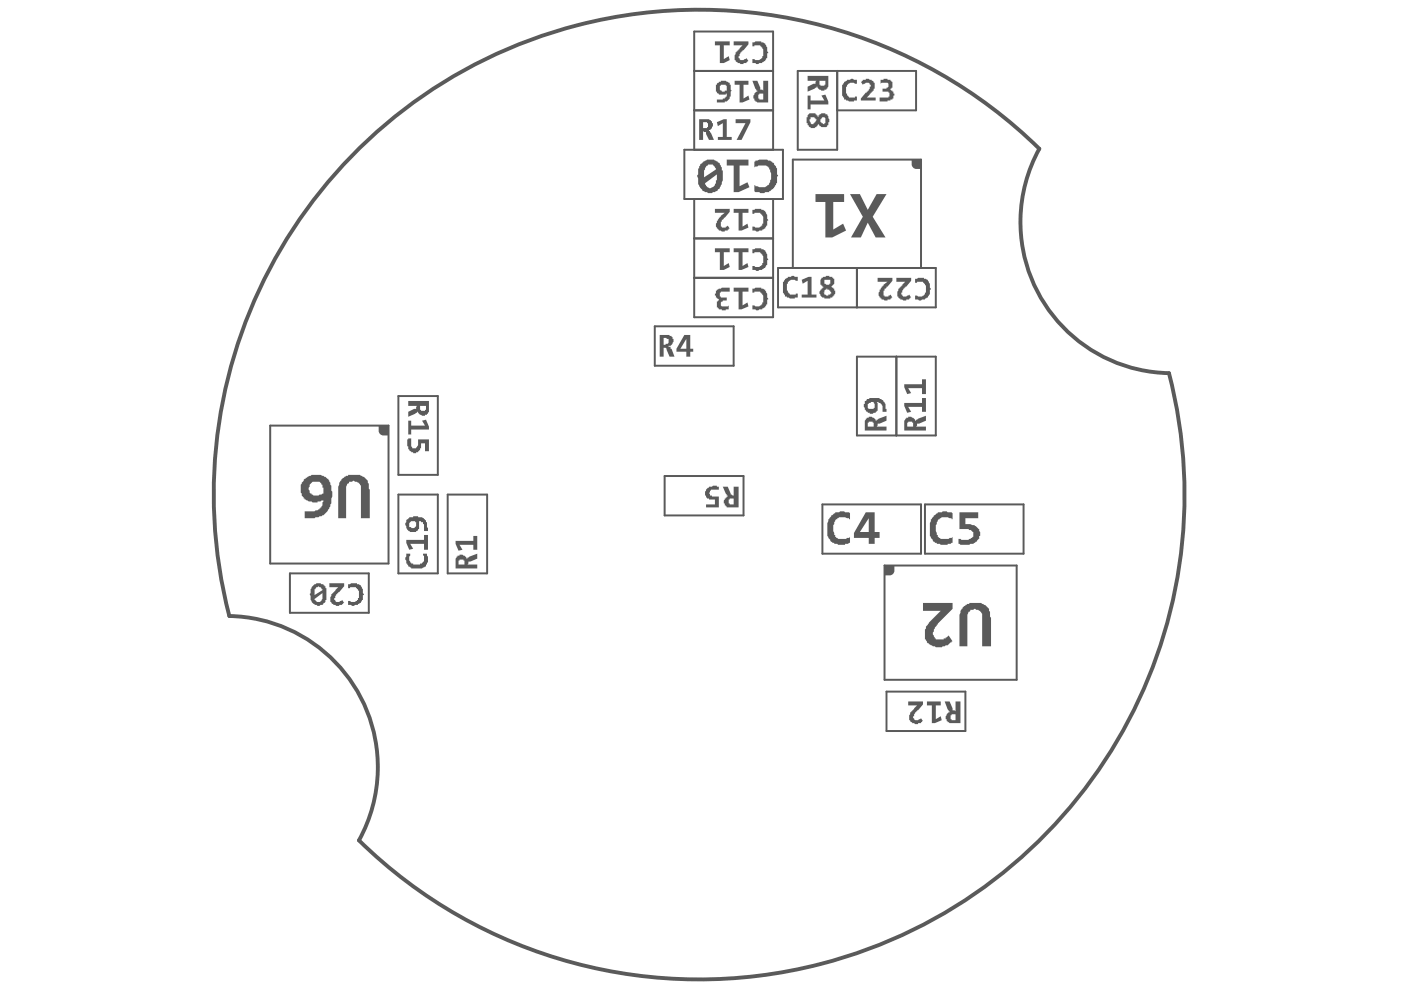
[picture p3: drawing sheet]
<svg xmlns="http://www.w3.org/2000/svg" width="297mm" height="210mm" viewBox="0 0 297 210" stroke-linecap="round" stroke-linejoin="round" font-family="sans-serif">
<g fill="#5a5a5a">
<path d="M80.3 90.2h2.1v2.1h-1.1a1 1 0 0 1-1-1z"/>
<path d="M187.5 119.9h2.1v1a1 1 0 0 1-1 1.1h-1.1z"/>
<path d="M193.3 33.7h2.1v2.1h-1.1a1 1 0 0 1-1-1z"/>
</g>
<g fill="none" stroke="#5a5a5a" stroke-width=".42">
<path d="M147.2 15h16.7M177.5 15v16.8h-8.4v-16.8h25.1v8.4h-16.7M145.1 31.8h20.9v10.4h-20.9zM147.2 23.4h16.7M147.2 31.8v-25.1h16.7v25.1M147.2 42.2v25.1h16.7v-25.1M147.2 50.6h16.7M147.2 58.9h16.7M165 56.8h33.4v8.4h-33.4zM168.1 56.8v-23h27.2v23M181.7 56.8v8.4M138.8 69.2h16.7v8.3h-16.7z"/>
<path d="M181.7 75.6h16.7v16.7h-16.7zM190 75.6v16.7M57.3 90.2h25.1v29.3h-25.1zM84.5 84h8.3v16.7h-8.3zM84.5 104.9h8.3v16.7h-8.3zM94.9 104.9h8.4v16.7h-8.4zM140.9 100.9h16.7v8.4h-16.7zM174.4 107h20.9v10.4h-20.9zM187.5 119.9h28.1v24.2h-28.1zM196.1 107h20.9v10.4h-20.9zM61.5 121.6h16.7v8.3h-16.7zM188 146.6h16.7v8.4h-16.7z"/>
</g>
<g fill="#5a5a5a">
<path d="M96.6 114.7h3.8v-1.1h.8v3h-.8v-1.1h-3l.7 1.1-.9 .2-.6-1.5z"/>
<path d="M72.1 101.9h.2v-.2l.5-.4h.2v-.2l.8-.2v-.2h1.3a2.16 2.16 0 0 1 1.8 .4l.5 .2a2.38 2.38 0 0 1 .8 1.9v.4l.2 .2v6.1h-1.9v-6.9l-.2-.4h-.2v-.2l-.8-.3-.2-.2-.5 .2h-.6l-.2 .5h-.2l-.2 .6v6.7h-1.7v-5.9a2.59 2.59 0 0 1 .4-1.9z"/>
<path d="M198 109.2l.8-.4v-.2h.9l.2-.2h.8l.2 .2h.9l.2 .2v1.3h-.2v-.2l-.9-.2h-1.2l-.9 .6-.2 .8-.2 .2v1.3l.2 .8h.2v.4h.2v.3l.5 .2h1.6l.9-.5v1.3l-.5 .2h-.6v.2h-1.4l-.3-.2h-.6v-.2h-.4v-.2l-.4-.2-.2-.4a2.38 2.38 0 0 1-.4-2.1v-.9a2.38 2.38 0 0 1 .8-1.8z"/>
<path d="M203.4 108.6h4v1.3h-2.7v1.2h1l.9 .2 .4 .2v.3h.2l.2 .4h.2v.2a1.36 1.36 0 0 1 0 1.4v.5h-.2v.2h-.2v.2l-.4 .2v.2l-.4 .2h-.7l-.2 .2h-1.9l-.4-.2v-1l1.1 .2a1.93 1.93 0 0 0 1.6-.4l.5-.3v-1l-.5-.2v-.2h-.4l-.2-.2h-1.9z"/>
<path d="M176.2 109.2l.9-.4v-.2h.8l.2-.2h.9l.2 .2h.8l.2 .2v1.3h-.2v-.2l-.8-.2h-1.3l-.8 .6-.2 .8-.2 .2v1.3l.2 .8h.2v.4h.2v.3l.4 .2h1.7l.8-.5v1.3l-.4 .2h-.6v.2h-1.5l-.2-.2h-.6v-.2h-.4v-.2h-.3l-.4-.6a2.38 2.38 0 0 1-.4-2.1v-.9a2.38 2.38 0 0 1 .8-1.8z"/>
<path d="M196.5 148.7h3v.9h-1.1v2.9l1.1-.6 .2 .8-1.5 .6h-.6v-3.7h-1.1z"/>
<path d="M192.6 148.7h3.1v.7l-1.1 1.2h-.2v.2l-.4 .2-.2 .9h-.2v.4h.2l.2 .4h.6l.7-.4 .4 .6-.4 .2v.2h-.7v.2l-1.2-.2v-.2l-.4-.2a1.68 1.68 0 0 1 0-1.7v-.2l.4-.2v-.2h.2v-.2h.2v-.2l.6-.6h-1.8z"/>
<path d="M203.8 129.1h.3v-.2l.4-.4h.2v-.2l.8-.3v-.2h1.3a2.16 2.16 0 0 1 1.9 .5l.4 .2a2.38 2.38 0 0 1 .8 1.8v.5l.2 .2v6h-1.9v-6.9l-.2-.4h-.2v-.2l-.8-.2-.2-.2-.4 .2h-.7v.2l-.4 .2-.2 .6v6.7h-1.7v-5.8a2.59 2.59 0 0 1 .4-1.9z"/>
<path d="M195.7 127.8h6.3v1.3l-3.2 3.1v.2h-.2v.2l-.6 .9v.4a.52 .52 0 0 0 0 .8l.4 .9h1.7v-.2h.4v-.3h.2l.4-.4 .9 1.3h-.2v.2h-.3l-.6 .6-1 .2-.2 .2h-1.3l-.8-.4a2.26 2.26 0 0 1-1.5-2.7v-.6l.2-.2a.66 .66 0 0 1 .4-.9v-.2h.2v-.2l2.6-2.5h-3.8z"/>
<path d="M149.7 103.8l.4-.4h.2v-.2h.4a1.36 1.36 0 0 1 1.5 0h.2v.6h-1.7l-.4 .9h.2v.4h.4v.2h1.5v2.3h-2.7v-.6h1.9v-1.1h-1.3v-.2h-.4l-.2-.4a1.36 1.36 0 0 1 0-1.5z"/>
<path d="M155.8 17.1h2.9v.9h-1.1v2.9l1.1-.6 .2 .8-1.5 .6h-.6v-3.7h-1z"/>
<path d="M166.4 59.1l.6-.2v-.2h.7a.52 .52 0 0 1 .8 0h.6v.8h-.2a1.78 1.78 0 0 0-1.6 0v.2h-.3v.5h-.2v1.4h.2v.4h.3l.2 .5h1.2v-.3h.4v.9h-.4a1.69 1.69 0 0 1-1.7 0h-.2v-.2h-.4v-.4h-.2l-.2-.5v-2.3h.2z"/>
<path d="M170 59.3l1.4-.6h.7v3.8h1v.6h-3.1v-.6h1.2v-3l-1 .7z"/>
<path d="M194 59.1h.4l.2-.2h1.3v.2h.4a1.68 1.68 0 0 1 .9 1.7l.2 .4v.2h-.2v.6a1.68 1.68 0 0 1-.9 1.3h-.2v.2h-.6a.52 .52 0 0 1-.9 0h-.6v-.8h.2a1.78 1.78 0 0 0 1.7 0v-.2h.2v-.5h.2v-1.4l-.2-.4-.4-.2v-.3h-1.3v.3h-.4z"/>
<path d="M190 58.9h3.2v.6l-1.1 1.3h-.2v.2l-.4 .2-.2 .8h-.2v.5h.2l.2 .4h.6l.7-.4 .4 .6h-.2l-.2 .4h-.7v.2l-1.2-.2v-.2l-.4-.2a1.68 1.68 0 0 1 0-1.7v-.2h.2l.2-.4h.2v-.2h.2v-.2l.6-.7h-1.9z"/>
<path d="M186.1 58.9h3.1v.6l-1 1.3h-.2l-.3 .4h-.2v.4h-.2v1.1h.2v.2h.9v-.2l.4-.2 .4 .6-.4 .2v.2l-1.3 .2-.2-.2h-.4l-.2-.4h-.2l-.2-.4 .2-1.3h.2l.2-.6h.2v-.2h.2v-.2l.9-.7h-2.1z"/>
<path d="M180.2 41.2h2.1l1.7 3.3 1.9-3.3h2.1l-3 4.8 2.7 4.3h-2l-1.7-3.1-1.5 3.1h-2.1l2.5-4.3z"/>
<path d="M172.9 41.2h6.1v1.6h-2.3v5.9l2.1-1.3 .6 1.5-2.9 1.4h-1.5v-7.5h-2.1z"/>
<path d="M86.6 89.2h.6v1h2.9l-.6-1 .8-.2 .6 1.4v.7h-3.7v1h-.6z"/>
<path d="M86.3 93.2h.3v-.2h.6v1.6l.2 .4h.8l.2-.4a1.65 1.65 0 0 0 .2-1.4h2.3v2.5h-.8v-1.7h-.8v1h-.2v.5h-.2l-.3 .4h-.4v.2h-.6v-.2h-.4v-.2h-.2l-.2-.4h-.2v-.7h-.3z"/>
<path d="M73.8 123.9h.4l.2-.2h1.3v.2h.4a1.68 1.68 0 0 1 .8 1.6l.2 .5v.2h-.2v.6a1.68 1.68 0 0 1-.8 1.2h-.2v.3h-.6a.52 .52 0 0 1-.9 0h-.6v-.9h.2a1.78 1.78 0 0 0 1.7 0v-.2h.2v-.4h.2v-1.5l-.2-.4h-.2l-.2-.4h-1.3v.2h-.4z"/>
<path d="M69.8 123.7h3.2v.6l-1.1 1.2-.4 .2v.3h-.2l-.2 .8h-.2v.4h.2l.2 .4h.6l.6-.4 .5 .6h-.2l-.3 .5h-.6v.2l-1.2-.2v-.3l-.5-.2a1.68 1.68 0 0 1 0-1.6v-.2h.3l.2-.5h.2v-.2h.2v-.2l.6-.6h-1.9z"/>
<path d="M86.1 117.4h.9v.2a1.77 1.77 0 0 0 0 1.7h.2v.2h.4v.2h1.5v-.2h.4v-.2l.4-.2v-1.3h-.2v-.4h.8v.4l.2 .2v1.3h-.2l-.2 .8h-.2a2.87 2.87 0 0 1-2.1 .4h-.4a1.69 1.69 0 0 1-1.3-.8v-.2h-.2v-.6a.52 .52 0 0 1 0-.9z"/>
<path d="M86.1 114.5h3.8v-1.1h.8v3.2h-.8v-1.3h-2.9l.6 1.1-.8 .2-.7-1.5z"/>
<path d="M152 25.9l1.5-.6h.6v3.7h1v.7h-2.9v-.7h1v-2.9l-1 .6z"/>
<path d="M156 25.3h3.1v.6l-1.9 3.8h-1l1.9-3.6h-2.1z"/>
<path d="M171.2 20.3h.7v1h2.9l-.6-1 .8-.2 .6 1.4v.6h-3.7v1.1h-.7z"/>
<path d="M159.5 9h.4l.2-.2h1.3v.2h.4a1.68 1.68 0 0 1 .9 1.7l.2 .4v.2h-.2v.6a1.68 1.68 0 0 1-.9 1.3h-.2v.2h-.6a.52 .52 0 0 1-.9 0h-.6v-.9h.2a1.78 1.78 0 0 0 1.7 0v-.2h.2v-.4h.2v-1.5l-.2-.4h-.2l-.2-.4h-1.3v.2h-.4z"/>
<path d="M155.5 8.8h3.2v.6l-1.1 1.3h-.2v.2l-.4 .2-.2 .8h-.2v.4h.2l.2 .4h.6l.7-.4 .4 .7h-.2l-.2 .4h-.7v.2l-1.2-.2v-.2l-.4-.2a1.68 1.68 0 0 1 0-1.7v-.2l.4-.2v-.2l.4-.3v-.2l.6-.6h-1.9z"/>
<path d="M151.6 8.8h3.1v.8h-1.2v2.9l1-.6 .2 .8-1.2 .7h-.9v-3.8h-1z"/>
<path d="M159.5 44.5h.4l.2-.2h1.3v.2h.4a1.68 1.68 0 0 1 .9 1.7l.2 .4v.2h-.2v.6a1.68 1.68 0 0 1-.9 1.3h-.2v.2h-.6a.52 .52 0 0 1-.9 0h-.6v-.9h.2a1.78 1.78 0 0 0 1.7 0v-.2h.2v-.4h.2v-1.4l-.2-.5h-.2l-.2-.4h-1.3v.2h-.4z"/>
<path d="M155.5 44.3h3.2v.8h-1.3v2.9l1.1-.6 .2 .9-1.5 .6h-.6v-3.8h-1.1z"/>
<path d="M151.6 44.3h3.1v.6l-1 1.3h-.2v.2l-.5 .2v.4h-.2v1h.2v.3h.9v-.3l.4-.2 .4 .7h-.2l-.2 .4-1.3 .2-.2-.2h-.4l-.2-.4h-.2l-.2-.5 .2-1.2h.2l.2-.6h.2v-.2h.2v-.3l.9-.6h-2.1z"/>
<path d="M159.5 61.2h.4l.2-.2h1.3v.2h.4a1.68 1.68 0 0 1 .9 1.7l.2 .4v.2h-.2v.6a1.68 1.68 0 0 1-.9 1.3h-.2v.2h-.6a.52 .52 0 0 1-.9 0h-.6v-.8h.2a1.78 1.78 0 0 0 1.7 0v-.3h.2v-.4h.2v-1.4l-.2-.5h-.2l-.2-.4h-1.3v.2h-.4z"/>
<path d="M155.5 61h3.2v.8h-1.3v3l1.1-.7 .2 .9-1.5 .6h-.6v-3.8h-1.1z"/>
<path d="M151.8 61.6l1.2-.6h1.7v.8h-1.9v.2h-.2v.9h.2v.2h1.3v.6h-.9v.2a.57 .57 0 0 0-.3 .8 .57 .57 0 0 0 .8 .3h.6l.2-.2v.8h-.6v.2h-.9v-.2h-.6l-.2-.4h-.2v-1.3h.2l.2-.4h.2l-.6-.2v-.2h-.2v-.4h-.2v-.5h.2z"/>
<path d="M159.5 52.8h.4l.2-.2h1.3v.2h.4a1.68 1.68 0 0 1 .9 1.7l.2 .4v.2h-.2v.7a1.68 1.68 0 0 1-.9 1.2h-.2v.2h-.6a.52 .52 0 0 1-.9 0h-.6v-.8h.2a1.78 1.78 0 0 0 1.7 0v-.2h.2v-.4h.2v-1.5l-.2-.4h-.2l-.2-.4h-1.3v.2h-.4z"/>
<path d="M155.5 52.6h3.2v.9h-1.3v2.9l1.1-.6 .2 .8-1.5 .6h-.6v-3.7h-1.1z"/>
<path d="M151.6 52.6h3.1v.9h-1.2v2.9l1-.6 .2 .8-1.2 .6h-.9v-3.7h-1z"/>
<path d="M179 17.3l.6-.2v-.2h.6a.52 .52 0 0 1 .9 0h.6v.9h-.2a1.78 1.78 0 0 0-1.7 0v.2h-.2v.4h-.2v1.4h.2v.5h.2l.2 .4h1.3v-.2h.4v.8h-.4a1.69 1.69 0 0 1-1.7 0h-.2v-.2h-.4v-.4h-.2l-.3-.4v-2.3h.3z"/>
<path d="M182.5 17.3l.4-.2v-.2l1.3-.2 .2 .2h.4v.2l.4 .2v.2h.2v1.3h-.2v.4h-.2v.2h-.2l-.2 .4h-.2v.3l-.6 .6h1.9v.6h-3.2v-.4l1.1-1.3 .4-.2v-.2h.2l.2-.8h.2v-.4h-.2l-.2-.5h-.6l-.7 .5z"/>
<path d="M186.7 16.9h.6v-.2h.9v.2h.6v.2l.4 .2v1.3h-.2l-.2 .4h-.2l.8 .4 .2 .9h-.2v.6h-.2v.2h-.4v.2h-.6v.2h-1.7v-.8h1.9v-.2h.2v-.9h-.2v-.2h-1.3v-.6h.9v-.2a.57 .57 0 0 0 .3-.8 .57 .57 0 0 0-.8-.3h-.6l-.2 .3z"/>
<path d="M159.9 34.3h.2v-.2l.9-.3h1.7l.2 .3 .8 .2v.2h.2l.4 .6a2.15 2.15 0 0 1 .4 1.9l.3 .2v.2h-.3v1.5h-.2v.4h-.2l-.4 .8-.8 .4v.2h-.9l-.2 .2-1.9-.2-.2-.2v-1.2h.2v.2l.9 .2h1.2l.9-.6 .2-.9 .2-.2v-1.2l-.2-.9h-.2v-.4h-.2v-.2l-.5-.2h-1.6l-.9 .4z"/>
<path d="M154.1 33.8h4.6v1.3h-1.9v4.4l1.7-.9 .4 1.1-2.3 1h-1.1v-5.6h-1.4z"/>
<path d="M191.7 85.4h3.8v-1h.8v2.9h-.8v-1h-2.9l.6 1-.9 .2-.6-1.4z"/>
<path d="M191.7 81.5h3.8v-1.1h.8v3.2h-.8v-1.3h-2.9l.6 1-.9 .3-.6-1.5z"/>
<path d="M97.2 118.9v.8h1.3v-.8h-.2v-.3h-.9v.3zM96.8 118h.2v-.2h.4v-.2h.7l.4 .2a.66 .66 0 0 1 .4 .8l.2-.4 2.1-.8v1l-1.5 .7h-.4v.4l-.2 .2h2.1v.8h-4.6v-2.1z"/>
<path d="M65.6 102.8v.4a.52 .52 0 0 0 0 .8v.4l.5 .3v.2l.4 .2h1l.2-.2 .9-.2v-1.3h-.2v-.2a1.22 1.22 0 0 0-1.7-1.1 .66 .66 0 0 0-.8 .5zM64.4 101.7l.8-.6a4.4 4.4 0 0 1 2.7-.4l1.3 .6a1.64 1.64 0 0 1 .8 1.5l.2 .2v1l.3 .2v1.1l-.3 .4a3.9 3.9 0 0 1-2 3.8l-1.3 .2-.2 .2h-2.1v-1.5h2.1l.2-.2 .8-.2v-.2l.5-.2 .2-.4v-.7l.2-.4-1.3 .2v.2h-1l-.2-.2h-.7a2.76 2.76 0 0 1-1.6-2.9v-.6l.6-.9z"/>
<path d="M184.2 109.9l-1.9 2.9h1.9zM183.6 108.6h1.8v4.2h1.1v1.3h-1.1v1.2h-1.2v-1.2h-3.1v-1.1z"/>
<path d="M201.5 151.7v.8h.3v.2h.8v-1.3h-.8v.3zM200.3 148.7h1l.7 1.5v.4h.4l.2 .2v-2.1h1v4.6h-2.3l-.4-.2v-.2h-.2v-.4h-.2v-.6l.2-.5a.66 .66 0 0 1 .8-.4l-.4-.2z"/>
<path d="M154.5 105.9v.8h.2v.3h.8v-1.3h-.8v.2zM153.2 103.2h1.1l.6 1.7 .4 .2h.2v-1.9h1.1v4.4h-2.5l-.2-.4h-.2v-.5h-.2v-.6l.2-.4 .4-.2v-.2h.4l-.4-.2z"/>
<path d="M160.8 20.1v.8h.2v.2h.8v-1.3h-.8v.3zM159.5 17.1h1.1l.6 1.5v.4h.4l.2 .2v-2.1h1.1v4.6h-2.3l-.5-.2v-.2h-.2v-.4h-.2v-.6l.2-.5a.66 .66 0 0 1 .9-.4l-.4-.2z"/>
<path d="M152.6 18.2v.8l.4 .2v.2h.7v-.2h.4v-1h-.2v-.2h-1.1v.2zM151.8 18h.2v-.2l.4-.3v-.2h.2a1.62 1.62 0 0 1 1.9 .2h.2v.5h.2v1l.2 .2-.2 .2v1.1h-.2a1.04 1.04 0 0 1-1 1v.2h-1.7v-.6h1.2v-.2h.5v-.2l.4-.2v-.7h-.2v.3h-1.5v-.3l-.4-.2v-.2h-.2z"/>
<path d="M174.8 59.3v.9l.4 .2h.6v-.2h.2v-.9zM174.8 61.6v.4h-.2l.2 .5 .4 .2h.4v-.2h.4v-.3h.2l-.2-.6h-.2v-.2h-.4v-.2h-.2v.2zM174.2 58.9l.8-.2 .2-.2h.6v.2h.7v.2h.2a1.36 1.36 0 0 1-.5 1.9l.5 .2v.2h.2v.4h.2v.6l-.2 .5h-.2l-.2 .4h-.5v.2h-1.2v-.2a.63 .63 0 0 1-.9-.6 .6 .6 0 0 1-.2-.6 .6 .6 0 0 1 .5-.5l.2-.4h.2v-.2l-.4-.2a1.68 1.68 0 0 1 0-1.7z"/>
<path d="M89.1 86.1v.8h.2v.2h.8v-.2h.2v-.8zM86.6 85h4.3v2.3l-.2 .4h-.2v.2h-.4v.3h-.6l-.4-.3a.66 .66 0 0 1-.5-.8l-.2 .4-1.8 .9v-1.1l1.2-.6h.4v-.4l.2-.2h-1.8z"/>
<path d="M66.7 127v.2l.4 .2v.2h.8v-.2h.3l.2-.4v-1.3zM66.7 124.9v1.3l1.7-1.1-.2-.4-.7-.4-.6 .4v.2zM66.1 124.5l.4-.4a1.54 1.54 0 0 1 1.9-.2h.2v.2l.4 .2v.4h.2v2.5h-.2v.4l-.4 .2v.2a1.7 1.7 0 0 1-2.7-1.2l-.3-.8 .3-.3v-.8z"/>
<path d="M86.8 110.9v.9h.4v.2a.9 .9 0 0 0 .9-.3 .9 .9 0 0 0 .1-1h-.2v-.2h-.4a.66 .66 0 0 0-.8 .4zM86.1 110.3l.5-.2v-.2h.2v-.2h.8v-.2h1v.2h.9l.4 .2 .2 .4h.2v.4h.2v1.1l.2 .2v.6h-.8v-1.5h-.2v-.4h-.4v-.2h-.7h.3v1.7h-.3v.2a1.48 1.48 0 0 1-2.5-.6v-.3a.52 .52 0 0 1 0-.8z"/>
<path d="M149.1 25.9v1.3h.8v-.3h.2v-.8h-.2v-.2zM148.2 25.3h2.1l.4 .2v.2h.2v.4h.3v.6l-.3 .5a.66 .66 0 0 1-.8 .4l.4 .2 .9 1.9h-1.1l-.6-1.3v-.4h-.4l-.2-.2v1.9h-.9z"/>
<path d="M173.7 17.1v.9h.2v.2h.9v-.2h.2v-.9zM171.2 16.1h4.4v2.3l-.2 .4h-.2v.2h-.4v.2h-.6l-.5-.2a.66 .66 0 0 1-.4-.8l-.2 .4-1.9 .8v-1l1.3-.6h.4v-.5l.2-.2h-1.9z"/>
<path d="M173.9 25.3v.6l.9 .4a1.36 1.36 0 0 0 0-1.4h-.4l-.2 .4zM171.9 24.9l-.3 .8 .5 .6h.4l.2-.4h.2l.2-.6-.4-.2v-.2zM171.2 24.4a1.37 1.37 0 0 1 1.5-.4h.2l.2 .4h.2l.2 .5v-.5h.2v-.2a1.36 1.36 0 0 1 1.5 0h.2l.2 .5 .2 1.2h-.2v.6h-.2v.2l-.4 .2a1.13 1.13 0 0 1-1.5-.6l-.2 .4h-.2v.2a1.3 1.3 0 0 1-1.7-.2v-.2h-.2v-.4h-.2v-1.2h.2z"/>
<path d="M149.5 38.9l.2 .6 .4 .2a.52 .52 0 0 0 .8 0h.3l.4-.4 .2-.4v-.7h.2v-1.2zM149.5 35.5v.4l-.2 .2v1.5l2.5-1.7-.2-.6-.4-.2v-.2h-1.1v.2l-.4 .2v.2zM148.4 34.9l.5-.2 .2-.4h.2a2.39 2.39 0 0 1 2.1-.5l.8 .5v.2l.4 .2 .4 1a5.5 5.5 0 0 1-.4 4.2l-.4 .2-.2 .4-.6 .2a1.78 1.78 0 0 1-1.7 0l-.6-.2-.2-.4h-.3v-.2h-.2v-.2a2.15 2.15 0 0 1-.4-1.9l-.2-.4 .2-.4v-1.3h.2z"/>
<path d="M140.7 71.6v1.5h.4v-.2h.4l.3-.2v-.8h-.5v-.3zM139.9 71h2.1v.2h.4v.2h.2v.5h.2v.6l-.2 .4a.66 .66 0 0 1-.8 .4v.2h.4v.4h.2l.6 1.7h-1l-.7-1.7-.2-.2h-.4v1.9h-.8z"/>
<path d="M145.5 71.9l-1.2 2h1.2zM145.1 71h1.3v2.9h.6v.7h-.6v1h-.9v-1h-2.1v-.7z"/>
<path d="M184 89.6v.8h1.2v-.8h-.2v-.2h-.8v.2zM183.6 88.8h.2v-.2h.4v-.2h.6l.4 .2a.66 .66 0 0 1 .5 .8l.2-.4 2.1-.8v1l-1.5 .6h-.4v.4l-.2 .2h2.1v.9h-4.6v-2.1z"/>
<path d="M184 85.6v.9a1.36 1.36 0 0 0 1.4 0v-.9l-.2-.4h-.6v.2h-.4v.2zM183.4 85l.4-.2v-.2h.4l.2-.2h2.1v.2h.4v.2h.2l.6 .8v1.1h.3v.6h-.9v-1.2l-.2-.5h-.2v-.2h-.4v-.2h-.4l.2 .2v1.7l-.4 .2v.2l-1.3 .2v-.2h-.4v-.2l-.4-.2v-.2h-.2v-.4l-.3-.2z"/>
<path d="M192.3 89.6v.8h1.3v-.8h-.2v-.2h-.8v.2zM191.9 88.8h.2v-.2h.5v-.2h.6l.4 .2a.66 .66 0 0 1 .4 .8l.2-.4 2.1-.8v1l-1.4 .6h-.5v.4l-.2 .2h2.1v.9h-4.6v-2.1z"/>
</g>
<path d="M76.1 178.2a32.1 32.1 0 0 0-27.5-47.6 102.9 102.9 0 0 1 48.2-114.8 102.9 102.9 0 0 1 123.6 15.7 32.1 32.1 0 0 0 27.4 47.6 102.9 102.9 0 0 1-48.2 114.8 102.9 102.9 0 0 1-123.5-15.7" fill="none" stroke="#5a5a5a" stroke-width=".82"/>
</svg>
